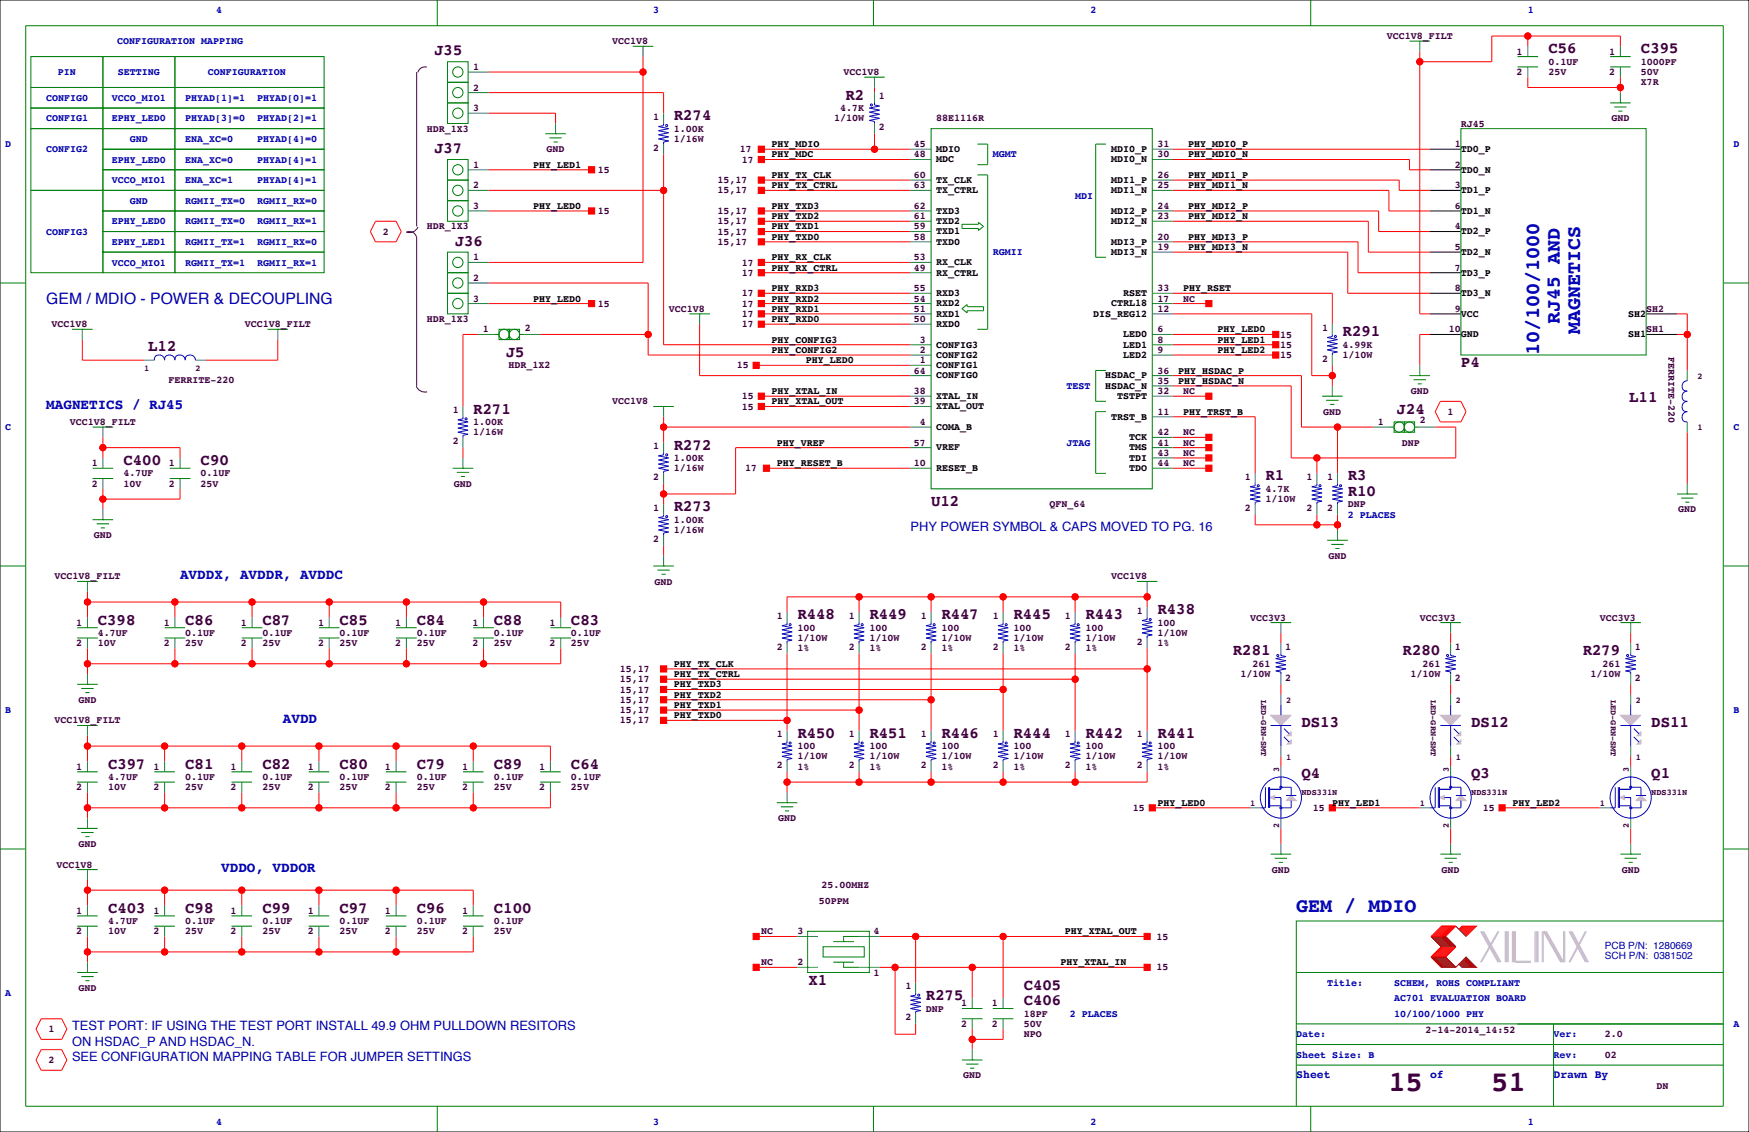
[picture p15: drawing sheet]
<svg xmlns="http://www.w3.org/2000/svg" width="432mm" height="279mm" viewBox="0 0 432 279" stroke-linecap="round" stroke-linejoin="round" font-family="sans-serif">
<defs><g id="words">
<g font-size="7.1" fill="#400040">
<text x="342.8" y="269.3">15</text>
<text x="368.2" y="269.3">51</text>
</g>
<g font-size="4.9" fill="#0000a0">
<text x="385.1" y="80" transform="rotate(-90 385.1 80)">RJ45 AND</text>
<text x="390.2" y="82.5" transform="rotate(-90 390.2 82.5)">MAGNETICS</text>
<text x="380" y="87.6" transform="rotate(-90 380 87.6)">10/100/1000</text>
<text x="320" y="225.1">GEM / MDIO</text>
</g>
<g font-size="3.9" fill="#400040">
<text x="107.2" y="13.7">J35</text>
<text x="382.3" y="13.2">C56</text>
<text x="405.1" y="13.2">C395</text>
<text x="166.4" y="29.7">R274</text>
<text x="208.7" y="24.6">R2</text>
<text x="107.2" y="37.8">J37</text>
<text x="112.3" y="60.7">J36</text>
<text x="331.5" y="83">R291</text>
<text x="36.6" y="86.6">L12</text>
<text x="124.9" y="88.1">J5</text>
<text x="360.7" y="90.6">P4</text>
<text x="402.2" y="99.3">L11</text>
<text x="116.8" y="102.1">R271</text>
<text x="344.8" y="102.1">J24</text>
<text x="166.4" y="111">R272</text>
<text x="30.5" y="114.8">C400</text>
<text x="49.5" y="114.8">C90</text>
<text x="312.4" y="118.6">R1</text>
<text x="332.7" y="118.6">R3</text>
<text x="229.9" y="124.9">U12</text>
<text x="332.7" y="122.4">R10</text>
<text x="166.4" y="126.2">R273</text>
<text x="24.1" y="154.1">C398</text>
<text x="45.7" y="154.1">C86</text>
<text x="64.8" y="154.1">C87</text>
<text x="83.8" y="154.1">C85</text>
<text x="102.9" y="154.1">C84</text>
<text x="121.9" y="154.1">C88</text>
<text x="141" y="154.1">C83</text>
<text x="196.8" y="152.9">R448</text>
<text x="214.6" y="152.9">R449</text>
<text x="232.4" y="152.9">R447</text>
<text x="250.2" y="152.9">R445</text>
<text x="268" y="152.9">R443</text>
<text x="285.8" y="151.6">R438</text>
<text x="304.4" y="161.8">R281</text>
<text x="346.3" y="161.8">R280</text>
<text x="390.7" y="161.8">R279</text>
<text x="321.3" y="179.5">DS13</text>
<text x="363.2" y="179.5">DS12</text>
<text x="407.7" y="179.5">DS11</text>
<text x="196.8" y="182.1">R450</text>
<text x="214.6" y="182.1">R451</text>
<text x="232.4" y="182.1">R446</text>
<text x="250.2" y="182.1">R444</text>
<text x="268" y="182.1">R442</text>
<text x="285.8" y="182.1">R441</text>
<text x="26.7" y="189.7">C397</text>
<text x="45.7" y="189.7">C81</text>
<text x="64.8" y="189.7">C82</text>
<text x="83.8" y="189.7">C80</text>
<text x="102.9" y="189.7">C79</text>
<text x="121.9" y="189.7">C89</text>
<text x="141" y="189.7">C64</text>
<text x="321.3" y="192">Q4</text>
<text x="363.2" y="192">Q3</text>
<text x="407.7" y="192">Q1</text>
<text x="26.7" y="225.3">C403</text>
<text x="45.7" y="225.3">C98</text>
<text x="64.8" y="225.3">C99</text>
<text x="83.8" y="225.3">C97</text>
<text x="102.9" y="225.3">C96</text>
<text x="121.9" y="225.3">C100</text>
<text x="199.6" y="243">X1</text>
<text x="252.7" y="244.3">C405</text>
<text x="228.6" y="246.9">R275</text>
<text x="252.7" y="248.1">C406</text>
</g>
<text font-size="3.9" fill="#0000a0" x="11.4" y="75">GEM / MDIO - POWER &amp; DECOUPLING</text>
<g font-size="3.5" fill="#0000a0">
<text x="11.4" y="100.9">MAGNETICS / RJ45</text>
<text x="44.4" y="142.8">AVDDX, AVDDR, AVDDC</text>
<text x="69.8" y="178.3">AVDD</text>
<text x="54.6" y="215.2">VDDO, VDDOR</text>
</g>
<g font-size="3.2" fill="#0000a0">
<text x="224.8" y="131.1">PHY POWER SYMBOL &amp; CAPS MOVED TO PG. 16</text>
<text x="17.8" y="254.3">TEST PORT: IF USING THE TEST PORT INSTALL 49.9 OHM PULLDOWN RESITORS</text>
<text x="17.8" y="261.9">SEE CONFIGURATION MAPPING TABLE FOR JUMPER SETTINGS</text>
<text x="17.8" y="258.1">ON HSDAC_P AND HSDAC_N.</text>
</g>
<g font-size="2.8" fill="#0000a0">
<text x="320" y="266.1">Sheet</text>
<text x="353.1" y="266.1">of</text>
<text x="383.5" y="266.1">Drawn By</text>
</g>
<g font-size="2.5" fill="#0000a0">
<text x="53.3" y="3.3">4</text>
<text x="161.3" y="3.3">3</text>
<text x="269.2" y="3.3">2</text>
<text x="377.2" y="3.3">1</text>
<text x="28.9" y="10.9">CONFIGURATION MAPPING</text>
<text x="14.3" y="18.5">PIN</text>
<text x="29.1" y="18.5">SETTING</text>
<text x="51.3" y="18.5">CONFIGURATION</text>
<text x="11.4" y="30">CONFIG1</text>
<text x="11.4" y="24.9">CONFIG0</text>
<text x="27.6" y="30">EPHY_LED0</text>
<text x="27.6" y="24.9">VCCO_MIO1</text>
<text x="45.7" y="30">PHYAD[3]=0</text>
<text x="45.7" y="24.9">PHYAD[1]=1</text>
<text x="63.5" y="24.9">PHYAD[0]=1</text>
<text x="63.5" y="30">PHYAD[2]=1</text>
<text x="32.1" y="35.1">GND</text>
<text x="45.7" y="35.1">ENA_XC=0</text>
<text x="63.5" y="35.1">PHYAD[4]=0</text>
<text x="1.3" y="36.3">D</text>
<text x="11.4" y="37.6">CONFIG2</text>
<text x="27.6" y="40.1">EPHY_LED0</text>
<text x="45.7" y="40.1">ENA_XC=0</text>
<text x="63.5" y="40.1">PHYAD[4]=1</text>
<text x="245.1" y="38.9">MGMT</text>
<text x="428" y="36.3">D</text>
<text x="27.6" y="45.2">VCCO_MIO1</text>
<text x="45.7" y="45.2">ENA_XC=1</text>
<text x="63.5" y="45.2">PHYAD[4]=1</text>
<text x="32.1" y="50.3">GND</text>
<text x="45.7" y="50.3">RGMII_TX=0</text>
<text x="63.5" y="50.3">RGMII_RX=0</text>
<text x="265.4" y="49">MDI</text>
<text x="11.4" y="57.9">CONFIG3</text>
<text x="27.6" y="55.4">EPHY_LED0</text>
<text x="45.7" y="55.4">RGMII_TX=0</text>
<text x="63.5" y="55.4">RGMII_RX=1</text>
<text x="27.6" y="60.5">EPHY_LED1</text>
<text x="27.6" y="65.5">VCCO_MIO1</text>
<text x="45.7" y="60.5">RGMII_TX=1</text>
<text x="45.7" y="65.5">RGMII_TX=1</text>
<text x="63.5" y="60.5">RGMII_RX=0</text>
<text x="63.5" y="65.5">RGMII_RX=1</text>
<text x="245.1" y="63">RGMII</text>
<text x="263.3" y="96">TEST</text>
<text x="1.3" y="106.2">C</text>
<text x="428" y="106.2">C</text>
<text x="263.3" y="110">JTAG</text>
<text x="332.7" y="127.8">2 PLACES</text>
<text x="1.3" y="176">B</text>
<text x="428" y="176">B</text>
<text x="396.2" y="236.8">SCH P/N: 0381502</text>
<text x="396.2" y="234.2">PCB P/N: 1280669</text>
<text x="1.3" y="245.9">A</text>
<text x="327.7" y="243.3">Title:</text>
<text x="344.2" y="243.3">SCHEM, ROHS COMPLIANT</text>
<text x="264.2" y="251">2 PLACES</text>
<text x="344.2" y="247.1">AC701 EVALUATION BOARD</text>
<text x="344.2" y="251">10/100/1000 PHY</text>
<text x="320" y="256">Date:</text>
<text x="383.5" y="256">Ver:</text>
<text x="428" y="253.5">A</text>
<text x="320" y="261.1">Sheet Size: B</text>
<text x="383.5" y="261.1">Rev:</text>
<text x="53.3" y="277.6">4</text>
<text x="161.3" y="277.6">3</text>
<text x="269.2" y="277.6">2</text>
<text x="377.2" y="277.6">1</text>
</g>
<g font-size="2.5" fill="#400040">
<text x="151.1" y="10.9">VCC1V8</text>
<text x="342.4" y="9.7">VCC1V8_FILT</text>
<text x="116.8" y="17.3">1</text>
<text x="374.4" y="13.5">1</text>
<text x="382.3" y="16">0.1UF</text>
<text x="397.3" y="13.5">1</text>
<text x="405.1" y="16">1000PF</text>
<text x="116.8" y="22.4">2</text>
<text x="208.3" y="18.5">VCC1V8</text>
<text x="374.4" y="18.5">2</text>
<text x="382.3" y="18.5">25V</text>
<text x="397.3" y="18.5">2</text>
<text x="405.1" y="18.5">50V</text>
<text x="405.1" y="21.1">X7R</text>
<text x="116.8" y="27.4">3</text>
<text x="161.3" y="29.6">1</text>
<text x="206" y="30">1/10W</text>
<text x="207.4" y="27.4">4.7K</text>
<text x="217" y="24.5">1</text>
<text x="231.1" y="30">88E1116R</text>
<text x="397.8" y="30">GND</text>
<text x="105.4" y="32.5">HDR_1X3</text>
<text x="166.4" y="32.5">1.00K</text>
<text x="166.4" y="35.1">1/16W</text>
<text x="217" y="32.1">2</text>
<text x="360.7" y="31.2">RJ45</text>
<text x="116.8" y="41.4">1</text>
<text x="134.9" y="37.6">GND</text>
<text x="161.3" y="37.2">2</text>
<text x="182.7" y="37.6">17</text>
<text x="183.2" y="40.1">17</text>
<text x="225.6" y="38.9">48</text>
<text x="225.6" y="36.3">45</text>
<text x="285.8" y="38.9">30</text>
<text x="285.8" y="36.3">31</text>
<text x="359.2" y="41.4">2</text>
<text x="359.2" y="36.3">1</text>
<text x="116.8" y="46.5">2</text>
<text x="147.6" y="42.7">15</text>
<text x="177.1" y="47.8">15,17</text>
<text x="177.1" y="45.2">15,17</text>
<text x="225.6" y="43.9">60</text>
<text x="225.6" y="46.5">63</text>
<text x="285.8" y="46.5">25</text>
<text x="285.8" y="43.9">26</text>
<text x="359.2" y="46.5">3</text>
<text x="116.8" y="51.6">3</text>
<text x="147.6" y="52.8">15</text>
<text x="177.1" y="52.8">15,17</text>
<text x="225.6" y="51.6">62</text>
<text x="285.8" y="51.6">24</text>
<text x="359.2" y="51.6">6</text>
<text x="94.5" y="57.9">2</text>
<text x="105.4" y="56.6">HDR_1X3</text>
<text x="177.1" y="57.9">15,17</text>
<text x="177.1" y="55.4">15,17</text>
<text x="225.6" y="59.2">58</text>
<text x="225.6" y="56.6">59</text>
<text x="225.6" y="54.1">61</text>
<text x="285.8" y="54.1">23</text>
<text x="285.8" y="59.2">20</text>
<text x="359.2" y="56.6">4</text>
<text x="116.8" y="64.3">1</text>
<text x="177.1" y="60.5">15,17</text>
<text x="183.2" y="65.5">17</text>
<text x="225.6" y="64.3">53</text>
<text x="285.8" y="61.7">19</text>
<text x="359.2" y="61.7">5</text>
<text x="116.8" y="69.3">2</text>
<text x="183.2" y="68.1">17</text>
<text x="225.6" y="71.9">55</text>
<text x="225.6" y="66.8">49</text>
<text x="285.8" y="71.9">33</text>
<text x="359.2" y="71.9">8</text>
<text x="359.2" y="66.8">7</text>
<text x="116.8" y="74.4">3</text>
<text x="147.6" y="75.7">15</text>
<text x="165.1" y="77">VCC1V8</text>
<text x="183.2" y="75.7">17</text>
<text x="183.2" y="73.2">17</text>
<text x="225.6" y="77">51</text>
<text x="225.6" y="74.4">54</text>
<text x="285.8" y="74.4">17</text>
<text x="285.8" y="77">12</text>
<text x="292.1" y="74.4">NC</text>
<text x="359.2" y="77">9</text>
<text x="406.4" y="77">SH2</text>
<text x="12.7" y="80.8">VCC1V8</text>
<text x="60.4" y="80.8">VCC1V8_FILT</text>
<text x="105.4" y="79.5">HDR_1X3</text>
<text x="119.2" y="82">1</text>
<text x="129.5" y="81.6">2</text>
<text x="183.2" y="80.8">17</text>
<text x="183.2" y="78.2">17</text>
<text x="225.6" y="79.5">50</text>
<text x="285.8" y="82">6</text>
<text x="316" y="83.3">15</text>
<text x="326.4" y="81.6">1</text>
<text x="357.7" y="82">10</text>
<text x="406.4" y="82">SH1</text>
<text x="227.1" y="89.7">1</text>
<text x="227.1" y="87.1">2</text>
<text x="227.1" y="84.6">3</text>
<text x="285.8" y="84.6">8</text>
<text x="285.8" y="87.1">9</text>
<text x="316" y="85.9">15</text>
<text x="316" y="88.4">15</text>
<text x="326.4" y="89.2">2</text>
<text x="331.5" y="85.9">4.99K</text>
<text x="331.5" y="88.4">1/10W</text>
<text x="412" y="88.1" transform="rotate(90 412 88.1)">FERRITE-220</text>
<text x="41.6" y="94.6">FERRITE-220</text>
<text x="125.5" y="90.9">HDR_1X2</text>
<text x="181.9" y="90.9">15</text>
<text x="225.6" y="92.2">64</text>
<text x="285.8" y="94.7">35</text>
<text x="285.8" y="92.2">36</text>
<text x="111.8" y="101.9">1</text>
<text x="151.1" y="99.8">VCC1V8</text>
<text x="183.2" y="101.1">15</text>
<text x="183.2" y="98.6">15</text>
<text x="225.6" y="97.3">38</text>
<text x="225.6" y="99.8">39</text>
<text x="285.8" y="97.3">32</text>
<text x="292.1" y="97.3">NC</text>
<text x="348.3" y="97.3">GND</text>
<text x="17.3" y="104.9">VCC1V8_FILT</text>
<text x="116.8" y="107.4">1/16W</text>
<text x="116.8" y="104.9">1.00K</text>
<text x="227.1" y="104.9">4</text>
<text x="285.8" y="107.4">42</text>
<text x="285.8" y="102.4">11</text>
<text x="292.1" y="107.4">NC</text>
<text x="326.7" y="102.4">GND</text>
<text x="340.1" y="104.9">1</text>
<text x="350.5" y="104.5">2</text>
<text x="357.4" y="102.4">1</text>
<text x="111.8" y="109.6">2</text>
<text x="161.3" y="110.8">1</text>
<text x="166.4" y="113.8">1.00K</text>
<text x="225.6" y="110">57</text>
<text x="285.8" y="112.5">43</text>
<text x="285.8" y="110">41</text>
<text x="292.1" y="110">NC</text>
<text x="292.1" y="112.5">NC</text>
<text x="346.1" y="110">DNP</text>
<text x="22.6" y="115.1">1</text>
<text x="30.5" y="117.6">4.7UF</text>
<text x="41.7" y="115.1">1</text>
<text x="49.5" y="117.6">0.1UF</text>
<text x="161.3" y="118.5">2</text>
<text x="166.4" y="116.3">1/16W</text>
<text x="183.9" y="116.3">17</text>
<text x="225.6" y="115.1">10</text>
<text x="285.8" y="115.1">44</text>
<text x="292.1" y="115.1">NC</text>
<text x="307.3" y="118.5">1</text>
<text x="322.6" y="118.5">1</text>
<text x="327.7" y="118.5">1</text>
<text x="22.6" y="120.1">2</text>
<text x="30.5" y="120.1">10V</text>
<text x="41.7" y="120.1">2</text>
<text x="49.5" y="120.1">25V</text>
<text x="112.1" y="120.1">GND</text>
<text x="259.1" y="125.2">QFN_64</text>
<text x="312.4" y="121.4">4.7K</text>
<text x="312.4" y="124">1/10W</text>
<text x="332.7" y="125.2">DNP</text>
<text x="161.3" y="126.1">1</text>
<text x="166.4" y="129">1.00K</text>
<text x="166.4" y="131.6">1/16W</text>
<text x="307.3" y="126.1">2</text>
<text x="322.6" y="126.1">2</text>
<text x="327.7" y="126.1">2</text>
<text x="414.3" y="126.5">GND</text>
<text x="23.2" y="132.8">GND</text>
<text x="161.3" y="133.7">2</text>
<text x="328" y="137.9">GND</text>
<text x="13.4" y="143">VCC1V8_FILT</text>
<text x="274.3" y="143">VCC1V8</text>
<text x="161.6" y="144.3">GND</text>
<text x="18.8" y="154.4">1</text>
<text x="40.4" y="154.4">1</text>
<text x="59.5" y="154.4">1</text>
<text x="78.5" y="154.4">1</text>
<text x="97.6" y="154.4">1</text>
<text x="116.6" y="154.4">1</text>
<text x="135.7" y="154.4">1</text>
<text x="191.8" y="152.7">1</text>
<text x="196.8" y="155.7">100</text>
<text x="209.5" y="152.7">1</text>
<text x="214.6" y="155.7">100</text>
<text x="227.3" y="152.7">1</text>
<text x="232.4" y="155.7">100</text>
<text x="245.1" y="152.7">1</text>
<text x="250.2" y="155.7">100</text>
<text x="262.9" y="152.7">1</text>
<text x="268" y="155.7">100</text>
<text x="280.7" y="151.5">1</text>
<text x="285.8" y="154.4">100</text>
<text x="308.6" y="153.2">VCC3V3</text>
<text x="350.5" y="153.2">VCC3V3</text>
<text x="395" y="153.2">VCC3V3</text>
<text x="18.8" y="159.5">2</text>
<text x="24.1" y="157">4.7UF</text>
<text x="24.1" y="159.5">10V</text>
<text x="40.4" y="159.5">2</text>
<text x="45.7" y="157">0.1UF</text>
<text x="45.7" y="159.5">25V</text>
<text x="59.5" y="159.5">2</text>
<text x="64.8" y="157">0.1UF</text>
<text x="64.8" y="159.5">25V</text>
<text x="78.5" y="159.5">2</text>
<text x="83.8" y="157">0.1UF</text>
<text x="83.8" y="159.5">25V</text>
<text x="97.6" y="159.5">2</text>
<text x="102.9" y="157">0.1UF</text>
<text x="102.9" y="159.5">25V</text>
<text x="116.6" y="159.5">2</text>
<text x="121.9" y="157">0.1UF</text>
<text x="121.9" y="159.5">25V</text>
<text x="135.7" y="159.5">2</text>
<text x="141" y="157">0.1UF</text>
<text x="141" y="159.5">25V</text>
<text x="191.8" y="160.4">2</text>
<text x="196.8" y="158.2">1/10W</text>
<text x="196.8" y="160.8">1%</text>
<text x="209.5" y="160.4">2</text>
<text x="214.6" y="158.2">1/10W</text>
<text x="214.6" y="160.8">1%</text>
<text x="227.3" y="160.4">2</text>
<text x="232.4" y="158.2">1/10W</text>
<text x="232.4" y="160.8">1%</text>
<text x="245.1" y="160.4">2</text>
<text x="250.2" y="158.2">1/10W</text>
<text x="250.2" y="160.8">1%</text>
<text x="262.9" y="160.4">2</text>
<text x="268" y="158.2">1/10W</text>
<text x="268" y="160.8">1%</text>
<text x="280.7" y="159.1">2</text>
<text x="285.8" y="157">1/10W</text>
<text x="285.8" y="159.5">1%</text>
<text x="317.3" y="160.4">1</text>
<text x="359.2" y="160.4">1</text>
<text x="403.6" y="160.4">1</text>
<text x="153" y="165.9">15,17</text>
<text x="306.3" y="167.1">1/10W</text>
<text x="309.2" y="164.6">261</text>
<text x="317.3" y="168">2</text>
<text x="348.2" y="167.1">1/10W</text>
<text x="351.2" y="164.6">261</text>
<text x="359.2" y="168">2</text>
<text x="392.6" y="167.1">1/10W</text>
<text x="395.6" y="164.6">261</text>
<text x="403.6" y="168">2</text>
<text x="19.4" y="173.5">GND</text>
<text x="153" y="173.5">15,17</text>
<text x="153" y="170.9">15,17</text>
<text x="153" y="168.4">15,17</text>
<text x="13.4" y="178.6">VCC1V8_FILT</text>
<text x="153" y="178.6">15,17</text>
<text x="153" y="176">15,17</text>
<text x="191.8" y="182">1</text>
<text x="196.8" y="184.9">100</text>
<text x="209.5" y="182">1</text>
<text x="214.6" y="184.9">100</text>
<text x="227.3" y="182">1</text>
<text x="232.4" y="184.9">100</text>
<text x="245.1" y="182">1</text>
<text x="250.2" y="184.9">100</text>
<text x="262.9" y="182">1</text>
<text x="268" y="184.9">100</text>
<text x="280.7" y="182">1</text>
<text x="285.8" y="184.9">100</text>
<text x="18.8" y="190">1</text>
<text x="37.9" y="190">1</text>
<text x="56.9" y="190">1</text>
<text x="76" y="190">1</text>
<text x="95" y="190">1</text>
<text x="114.1" y="190">1</text>
<text x="133.1" y="190">1</text>
<text x="191.8" y="189.6">2</text>
<text x="196.8" y="187.5">1/10W</text>
<text x="196.8" y="190">1%</text>
<text x="209.5" y="189.6">2</text>
<text x="214.6" y="187.5">1/10W</text>
<text x="214.6" y="190">1%</text>
<text x="227.3" y="189.6">2</text>
<text x="232.4" y="187.5">1/10W</text>
<text x="232.4" y="190">1%</text>
<text x="245.1" y="189.6">2</text>
<text x="250.2" y="187.5">1/10W</text>
<text x="250.2" y="190">1%</text>
<text x="262.9" y="189.6">2</text>
<text x="268" y="187.5">1/10W</text>
<text x="268" y="190">1%</text>
<text x="280.7" y="189.6">2</text>
<text x="285.8" y="187.5">1/10W</text>
<text x="285.8" y="190">1%</text>
<text x="18.8" y="195.1">2</text>
<text x="26.7" y="192.5">4.7UF</text>
<text x="26.7" y="195.1">10V</text>
<text x="37.9" y="195.1">2</text>
<text x="45.7" y="192.5">0.1UF</text>
<text x="45.7" y="195.1">25V</text>
<text x="56.9" y="195.1">2</text>
<text x="64.8" y="192.5">0.1UF</text>
<text x="64.8" y="195.1">25V</text>
<text x="76" y="195.1">2</text>
<text x="83.8" y="192.5">0.1UF</text>
<text x="83.8" y="195.1">25V</text>
<text x="95" y="195.1">2</text>
<text x="102.9" y="192.5">0.1UF</text>
<text x="102.9" y="195.1">25V</text>
<text x="114.1" y="195.1">2</text>
<text x="121.9" y="192.5">0.1UF</text>
<text x="121.9" y="195.1">25V</text>
<text x="133.1" y="195.1">2</text>
<text x="141" y="192.5">0.1UF</text>
<text x="141" y="195.1">25V</text>
<text x="192.1" y="202.7">GND</text>
<text x="279.7" y="200.2">15</text>
<text x="324.1" y="200.2">15</text>
<text x="366.1" y="200.2">15</text>
<text x="19.4" y="209">GND</text>
<text x="14" y="214.1">VCC1V8</text>
<text x="314" y="215.4">GND</text>
<text x="355.9" y="215.4">GND</text>
<text x="400.4" y="215.4">GND</text>
<text x="202.8" y="219.2">25.00MHZ</text>
<text x="18.8" y="225.6">1</text>
<text x="37.9" y="225.6">1</text>
<text x="56.9" y="225.6">1</text>
<text x="76" y="225.6">1</text>
<text x="95" y="225.6">1</text>
<text x="114.1" y="225.6">1</text>
<text x="202.1" y="223">50PPM</text>
<text x="18.8" y="230.6">2</text>
<text x="26.7" y="228.1">4.7UF</text>
<text x="26.7" y="230.6">10V</text>
<text x="37.9" y="230.6">2</text>
<text x="45.7" y="228.1">0.1UF</text>
<text x="45.7" y="230.6">25V</text>
<text x="56.9" y="230.6">2</text>
<text x="64.8" y="228.1">0.1UF</text>
<text x="64.8" y="230.6">25V</text>
<text x="76" y="230.6">2</text>
<text x="83.8" y="228.1">0.1UF</text>
<text x="83.8" y="230.6">25V</text>
<text x="95" y="230.6">2</text>
<text x="102.9" y="228.1">0.1UF</text>
<text x="102.9" y="230.6">25V</text>
<text x="114.1" y="230.6">2</text>
<text x="121.9" y="228.1">0.1UF</text>
<text x="121.9" y="230.6">25V</text>
<text x="188" y="230.6">NC</text>
<text x="196.8" y="230.6">3</text>
<text x="215.7" y="230.6">4</text>
<text x="285.5" y="231.9">15</text>
<text x="188" y="238.3">NC</text>
<text x="196.8" y="238.3">2</text>
<text x="285.5" y="239.5">15</text>
<text x="19.4" y="244.6">GND</text>
<text x="215.7" y="240.8">1</text>
<text x="223.5" y="244.2">1</text>
<text x="223.5" y="251.8">2</text>
<text x="228.6" y="249.7">DNP</text>
<text x="237.3" y="248.4">1</text>
<text x="244.9" y="248.4">1</text>
<text x="252.7" y="251">18PF</text>
<text x="12" y="254.8">1</text>
<text x="237.3" y="253.5">2</text>
<text x="244.9" y="253.5">2</text>
<text x="252.7" y="253.5">50V</text>
<text x="252.7" y="256">NPO</text>
<text x="351.9" y="255">2-14-2014_14:52</text>
<text x="396.2" y="256">2.0</text>
<text x="12" y="262.4">2</text>
<text x="396.2" y="261.1">02</text>
<text x="237.8" y="266.2">GND</text>
<text x="408.9" y="268.7">DN</text>
</g>
<g font-size="2.5">
<text x="131.7" y="41.4">PHY_LED1</text>
<text x="190.5" y="36.3">PHY_MDIO</text>
<text x="190.5" y="38.9">PHY_MDC</text>
<text x="231.1" y="40.1">MDC</text>
<text x="231.1" y="37.5">MDIO</text>
<text x="274.3" y="40.1">MDI0_N</text>
<text x="274.3" y="37.5">MDI0_P</text>
<text x="293.4" y="38.9">PHY_MDI0_N</text>
<text x="293.4" y="36.3">PHY_MDI0_P</text>
<text x="360.7" y="37.5">TD0_P</text>
<text x="190.5" y="46.5">PHY_TX_CTRL</text>
<text x="190.5" y="43.9">PHY_TX_CLK</text>
<text x="231.1" y="45.1">TX_CLK</text>
<text x="231.1" y="47.7">TX_CTRL</text>
<text x="274.3" y="47.7">MDI1_N</text>
<text x="274.3" y="45.1">MDI1_P</text>
<text x="293.4" y="43.9">PHY_MDI1_P</text>
<text x="293.4" y="46.5">PHY_MDI1_N</text>
<text x="360.7" y="47.7">TD1_P</text>
<text x="360.7" y="42.6">TD0_N</text>
<text x="131.7" y="51.6">PHY_LED0</text>
<text x="190.5" y="51.6">PHY_TXD3</text>
<text x="231.1" y="52.8">TXD3</text>
<text x="274.3" y="52.8">MDI2_P</text>
<text x="293.4" y="51.6">PHY_MDI2_P</text>
<text x="360.7" y="52.8">TD1_N</text>
<text x="190.5" y="59.2">PHY_TXD0</text>
<text x="190.5" y="56.6">PHY_TXD1</text>
<text x="190.5" y="54.1">PHY_TXD2</text>
<text x="231.1" y="57.8">TXD1</text>
<text x="231.1" y="55.3">TXD2</text>
<text x="274.3" y="55.3">MDI2_N</text>
<text x="293.4" y="59.2">PHY_MDI3_P</text>
<text x="293.4" y="54.1">PHY_MDI2_N</text>
<text x="360.7" y="57.8">TD2_P</text>
<text x="190.5" y="64.3">PHY_RX_CLK</text>
<text x="231.1" y="65.5">RX_CLK</text>
<text x="231.1" y="60.4">TXD0</text>
<text x="274.3" y="62.9">MDI3_N</text>
<text x="274.3" y="60.4">MDI3_P</text>
<text x="293.4" y="61.7">PHY_MDI3_N</text>
<text x="360.7" y="62.9">TD2_N</text>
<text x="190.5" y="66.8">PHY_RX_CTRL</text>
<text x="190.5" y="71.9">PHY_RXD3</text>
<text x="231.1" y="68">RX_CTRL</text>
<text x="292.1" y="71.9">PHY_RSET</text>
<text x="360.7" y="68">TD3_P</text>
<text x="131.7" y="74.4">PHY_LED0</text>
<text x="190.5" y="77">PHY_RXD1</text>
<text x="190.5" y="74.4">PHY_RXD2</text>
<text x="231.1" y="75.6">RXD2</text>
<text x="231.1" y="73.1">RXD3</text>
<text x="274.3" y="75.6">CTRL18</text>
<text x="277.3" y="73.1">RSET</text>
<text x="360.7" y="73.1">TD3_N</text>
<text x="190.5" y="79.5">PHY_RXD0</text>
<text x="231.1" y="80.7">RXD0</text>
<text x="231.1" y="78.2">RXD1</text>
<text x="269.9" y="78.2">DIS_REG12</text>
<text x="277.3" y="83.2">LED0</text>
<text x="300.6" y="82">PHY_LED0</text>
<text x="360.7" y="78.2">VCC</text>
<text x="360.7" y="83.2">GND</text>
<text x="402" y="78.2">SH2</text>
<text x="402" y="83.2">SH1</text>
<text x="190.5" y="84.6">PHY_CONFIG3</text>
<text x="190.5" y="87.1">PHY_CONFIG2</text>
<text x="199" y="89.7">PHY_LED0</text>
<text x="231.1" y="88.3">CONFIG2</text>
<text x="231.1" y="85.8">CONFIG3</text>
<text x="277.3" y="85.8">LED1</text>
<text x="277.3" y="88.3">LED2</text>
<text x="300.6" y="84.6">PHY_LED1</text>
<text x="300.6" y="87.1">PHY_LED2</text>
<text x="231.1" y="93.4">CONFIG0</text>
<text x="231.1" y="90.9">CONFIG1</text>
<text x="272.8" y="95.9">HSDAC_N</text>
<text x="272.8" y="93.4">HSDAC_P</text>
<text x="290.8" y="94.7">PHY_HSDAC_N</text>
<text x="290.8" y="92.2">PHY_HSDAC_P</text>
<text x="190.5" y="99.8">PHY_XTAL_OUT</text>
<text x="190.5" y="97.3">PHY_XTAL_IN</text>
<text x="231.1" y="98.5">XTAL_IN</text>
<text x="231.1" y="101">XTAL_OUT</text>
<text x="275.8" y="98.5">TSTPT</text>
<text x="231.1" y="106.1">COMA_B</text>
<text x="274.3" y="103.6">TRST_B</text>
<text x="292.1" y="102.4">PHY_TRST_B</text>
<text x="191.8" y="110">PHY_VREF</text>
<text x="231.1" y="111.2">VREF</text>
<text x="278.8" y="108.6">TCK</text>
<text x="278.8" y="113.7">TDI</text>
<text x="278.8" y="111.2">TMS</text>
<text x="191.8" y="115.1">PHY_RESET_B</text>
<text x="231.1" y="116.3">RESET_B</text>
<text x="278.8" y="116.3">TDO</text>
<text x="166.4" y="164.6">PHY_TX_CLK</text>
<text x="166.4" y="167.1">PHY_TX_CTRL</text>
<text x="166.4" y="172.2">PHY_TXD2</text>
<text x="166.4" y="169.7">PHY_TXD3</text>
<text x="166.4" y="177.3">PHY_TXD0</text>
<text x="166.4" y="174.8">PHY_TXD1</text>
<text x="285.8" y="198.9">PHY_LED0</text>
<text x="328.9" y="198.9">PHY_LED1</text>
<text x="373.4" y="198.9">PHY_LED2</text>
<text x="262.9" y="230.6">PHY_XTAL_OUT</text>
<text x="261.8" y="238.3">PHY_XTAL_IN</text>
</g>
<g font-size="2.1" fill="#400040">
<text x="35.6" y="91.6">1</text>
<text x="48.3" y="91.6">2</text>
<text x="419.1" y="93.5">2</text>
<text x="419.1" y="106.2">1</text>
<text x="311.3" y="172.7" transform="rotate(90 311.3 172.7)">LED-GRN-SMT</text>
<text x="317.5" y="173.6">2</text>
<text x="353.3" y="172.7" transform="rotate(90 353.3 172.7)">LED-GRN-SMT</text>
<text x="359.4" y="173.6">2</text>
<text x="397.7" y="172.7" transform="rotate(90 397.7 172.7)">LED-GRN-SMT</text>
<text x="403.9" y="173.6">2</text>
<text x="315.8" y="190.5" transform="rotate(-90 315.8 190.5)">3</text>
<text x="317.5" y="187.5">1</text>
<text x="357.7" y="190.5" transform="rotate(-90 357.7 190.5)">3</text>
<text x="359.4" y="187.5">1</text>
<text x="402.2" y="190.5" transform="rotate(-90 402.2 190.5)">3</text>
<text x="403.9" y="187.5">1</text>
<text x="321.3" y="196.2">NDS331N</text>
<text x="363.2" y="196.2">NDS331N</text>
<text x="407.7" y="196.2">NDS331N</text>
<text x="308.6" y="199">1</text>
<text x="350.5" y="199">1</text>
<text x="395" y="199">1</text>
<text x="315.8" y="204.5" transform="rotate(-90 315.8 204.5)">2</text>
<text x="357.7" y="204.5" transform="rotate(-90 357.7 204.5)">2</text>
<text x="402.2" y="204.5" transform="rotate(-90 402.2 204.5)">2</text>
</g>
</g></defs>
<g fill="none" stroke="#000" stroke-width=".25">
<path d="M0 0h431.8v279.4h-431.8zM353.1 36.8h7.6M353.1 47h7.6M353.1 41.9h7.6M353.1 52.1h7.6M353.1 57.2h7.6M353.1 62.2h7.6M353.1 72.4h7.6M353.1 67.3h7.6M353.1 77.5h7.6M406.4 77.5h7.6M353.1 82.5h7.6"/>
<path d="M406.4 82.5h7.6"/>
</g>
<g fill="none" stroke="#008080" stroke-width=".25">
<path d="M115.6 17.8h5M158.7 11.4v2.6M215.9 19.1v2.5M350.5 10.2v2.5M377.2 11.4v2.6M377.2 16.5v2.6M400 11.4v2.6M400 16.5v2.6M115.6 22.9h5M115.6 27.9h5M137.2 30.5v2.5M163.8 27.9v2.6"/>
<path d="M163.8 35.6v2.5M215.9 22.9v2.5M215.9 30.5v2.5M224.8 39.4h5.1M224.8 36.8h5.1M284.5 39.4h5.1M284.5 36.8h5.1M400 22.9v2.5M115.6 41.9h5M115.6 47h5M115.6 52.1h5M224.8 47h5.1"/>
<path d="M224.8 52.1h5.1M224.8 44.4h5.1M224.8 54.6h5.1M224.8 59.7h5.1M224.8 57.2h5.1M284.5 47h5.1M284.5 52.1h5.1M284.5 44.4h5.1M284.5 54.6h5.1M284.5 59.7h5.1M115.6 74.9h5M115.6 64.8h5"/>
<path d="M115.6 69.8h5M172.7 77.5v2.5M224.8 74.9h5.1M224.8 77.5h5.1M224.8 72.4h5.1M224.8 64.8h5.1M224.8 67.3h5.1M284.5 74.9h5.1M284.5 77.5h5.1M284.5 62.2h5.1M284.5 72.4h5.1M20.3 81.3v2.5"/>
<path d="M35.6 88.9h2.5M48.3 88.9h2.5M68.6 81.3v2.5M118.1 82.5h3.8M129.5 82.5h3.8M224.8 92.7h5.1M224.8 90.2h5.1M224.8 87.6h5.1M224.8 85.1h5.1M224.8 80h5.1M224.8 97.8h5.1M284.5 92.7h5.1"/>
<path d="M284.5 87.6h5.1M284.5 85.1h5.1M284.5 95.2h5.1M284.5 82.5h5.1M284.5 97.8h5.1M328.9 80v2.5M328.9 87.6v2.6M328.9 95.2v2.6M350.5 90.2v2.5M416.6 91.4v2.6M25.4 105.4v2.5M25.4 113v2.6"/>
<path d="M25.4 118.1v2.6M44.4 113v2.6M44.4 118.1v2.6M114.3 100.3v2.6M114.3 107.9v2.6M114.3 113v2.6M163.8 100.3v2.6M163.8 109.2v2.6M163.8 116.8v2.6M224.8 105.4h5.1M224.8 115.6h5.1M224.8 110.5h5.1"/>
<path d="M224.8 100.3h5.1M284.5 107.9h5.1M284.5 113h5.1M284.5 115.6h5.1M284.5 110.5h5.1M284.5 102.9h5.1M309.9 116.8v2.6M325.1 116.8v2.6M330.2 116.8v2.6M339.1 105.4h3.8M350.5 105.4h3.8M416.6 104.1v2.6"/>
<path d="M416.6 119.4v2.5M25.4 125.7v2.6M163.8 124.5v2.5M163.8 132.1v2.5M163.8 137.2v2.5M309.9 124.5v2.5M325.1 124.5v2.5M330.2 124.5v2.5M330.2 130.8v2.5M21.6 143.5v2.5M21.6 152.4v2.5M21.6 157.5v2.5"/>
<path d="M43.2 152.4v2.5M43.2 157.5v2.5M62.2 152.4v2.5M62.2 157.5v2.5M81.3 152.4v2.5M81.3 157.5v2.5M100.3 152.4v2.5M100.3 157.5v2.5M119.4 152.4v2.5M119.4 157.5v2.5M138.4 152.4v2.5M138.4 157.5v2.5"/>
<path d="M194.3 151.1v2.6M194.3 158.8v2.5M212.1 151.1v2.6M212.1 158.8v2.5M229.9 151.1v2.6M229.9 158.8v2.5M247.6 151.1v2.6M247.6 158.8v2.5M265.4 151.1v2.6M265.4 158.8v2.5M283.2 143.5v2.5M283.2 149.9v2.5"/>
<path d="M283.2 157.5v2.5M316.2 153.7v2.5M316.2 158.8v2.5M358.1 153.7v2.5M358.1 158.8v2.5M402.6 153.7v2.5M402.6 158.8v2.5M21.6 166.4v2.5M21.6 179.1v2.5M316.2 166.4v2.5M316.2 171.4v2.6M358.1 166.4v2.5"/>
<path d="M358.1 171.4v2.6M402.6 166.4v2.5M402.6 171.4v2.6M21.6 188v2.5M21.6 193v2.6M40.6 188v2.5M40.6 193v2.6M59.7 188v2.5M59.7 193v2.6M78.7 188v2.5M78.7 193v2.6M97.8 188v2.5"/>
<path d="M97.8 193v2.6M116.8 188v2.5M116.8 193v2.6M135.9 188v2.5M135.9 193v2.6M194.3 180.3v2.6M194.3 188v2.5M194.3 195.6v2.5M212.1 180.3v2.6M212.1 188v2.5M229.9 180.3v2.6M229.9 188v2.5"/>
<path d="M247.6 180.3v2.6M247.6 188v2.5M265.4 180.3v2.6M265.4 188v2.5M283.2 180.3v2.6M283.2 188v2.5M308.6 199.4h2.5M316.2 184.1v2.6M316.2 189.2v2.6M350.5 199.4h2.6M358.1 184.1v2.6M358.1 189.2v2.6"/>
<path d="M395 199.4h2.5M402.6 184.1v2.6M402.6 189.2v2.6M21.6 201.9v2.6M21.6 214.6v2.6M316.2 201.9v2.6M316.2 208.3v2.5M358.1 201.9v2.6M358.1 208.3v2.5M402.6 201.9v2.6M402.6 208.3v2.5M21.6 223.5v2.6"/>
<path d="M21.6 228.6v2.5M21.6 237.5v2.5M40.6 223.5v2.6M40.6 228.6v2.5M59.7 223.5v2.6M59.7 228.6v2.5M78.7 223.5v2.6M78.7 228.6v2.5M97.8 223.5v2.6M97.8 228.6v2.5M116.8 223.5v2.6M116.8 228.6v2.5"/>
<path d="M196.8 231.1h5.1M196.8 238.8h5.1M212.1 231.1h5.1M212.1 238.8h5.1M226.1 242.6v2.5M226.1 250.2v2.5M240 246.4v2.5M240 251.5v2.5M240 259.1v2.5M247.6 246.4v2.5M247.6 251.5v2.5"/>
</g>
<g fill="none" stroke="#008000" stroke-width=".25">
<path d="M6.3 6.4h419.1v266.6h-419.1zM7.6 14h17.8v7.6h-17.8zM25.4 14h17.8v7.6h-17.8zM43.2 14h36.8v7.6h-36.8zM107.9 0v6.4M110.5 15.2h5.1v5.1h-5.1zM156.2 11.4h5.1M158.7 11.4h.1M213.4 19.1h5M215.6 0v6.4M215.9 19.1h.1M323.6 0v6.4"/>
<path d="M348 10.2h5.1M350.5 10.2h.1M374.6 16.5h5.1M374.6 14h5.1M397.5 16.5h5.1M397.5 14h5.1M7.6 26.7h17.8v5.1h-17.8zM7.6 21.6h17.8v5.1h-17.8zM7.6 31.8h17.8v15.2h-17.8zM25.4 26.7h17.8v5.1h-17.8zM25.4 36.8h17.8v5.1h-17.8zM25.4 31.8h17.8v5h-17.8z"/>
<path d="M25.4 21.6h17.8v5.1h-17.8zM43.2 36.8h36.8v5.1h-36.8zM43.2 21.6h36.8v5.1h-36.8zM43.2 26.7h36.8v5.1h-36.8zM43.2 31.8h36.8v5h-36.8zM110.5 39.4h5.1v5h-5.1zM110.5 25.4h5.1v5.1h-5.1zM110.5 20.3h5.1v5.1h-5.1zM134.6 33h5.1M135.6 34h3.1M136.7 35.1h1M137.2 33h.1"/>
<path d="M229.9 31.8h54.6v88.9h-54.6zM241.3 35.6h2.5v5h-2.5M273 35.6h-2.5v27.9h2.5M360.7 31.8h45.7v55.8h-45.7zM397.5 25.4h5.1M398.5 26.4h3.1M399.5 27.4h1.1M400 25.4h.1M7.6 47h17.8v20.3h-17.8zM25.4 57.2h17.8v5h-17.8zM25.4 52.1h17.8v5.1h-17.8zM25.4 47h17.8v5.1h-17.8z"/>
<path d="M25.4 41.9h17.8v5.1h-17.8zM43.2 57.2h36.8v5h-36.8zM43.2 52.1h36.8v5.1h-36.8zM43.2 41.9h36.8v5.1h-36.8zM43.2 47h36.8v5.1h-36.8zM110.5 49.5h5.1v5.1h-5.1zM110.5 44.4h5.1v5.1h-5.1zM237.5 55.4h4.1v-.5l1.2 1-1.2 1v-.5h-4.1zM241.3 43.2h2.5v38.1h-2.5M0 69.8h6.3M25.4 62.2h17.8v5.1h-17.8zM43.2 62.2h36.8v5.1h-36.8z"/>
<path d="M110.5 72.4h5.1v5.1h-5.1zM110.5 62.2h5.1v5.1h-5.1zM110.5 67.3h5.1v5.1h-5.1zM170.2 77.5h5.1M172.7 77.5h.1M237.5 76.2l1.3-1v.5h4v1h-4v.5zM425.4 69.8h6.4M17.8 81.3h5.1M20.3 81.3h.1M66 81.3h5.1M68.6 81.3h.1M121.9 82.5h1.3"/>
<path d="M123.2 81.3h2.5v2.5h-2.5zM125.7 81.3h2.6v2.5h-2.6zM128.3 82.5h1.2M273 91.4h-2.5v7.7h2.5M326.4 97.8h5.1M327.4 98.8h3.1M328.4 99.8h1M328.9 97.8h.1M348 92.7h5.1M349 93.7h3M350 94.7h1M350.5 92.7h.1"/>
<path d="M22.9 105.4h5M22.9 118.1h5M22.9 115.6h5M25.4 105.4h.1M41.9 118.1h5.1M41.9 115.6h5.1M111.8 115.6h5M112.8 116.6h3M113.8 117.6h1M114.3 115.6h.1M161.3 100.3h5.1M163.8 100.3h.1"/>
<path d="M273 101.6h-2.5v15.2h2.5M342.9 105.4h1.3M344.2 104.1h2.5v2.6h-2.5zM346.7 104.1h2.5v2.6h-2.5zM349.2 105.4h1.3M0 139.7h6.3M22.9 128.3h5M23.9 129.3h3M24.9 130.3h1M25.4 128.3h.1M161.3 139.7h5.1M163.8 139.7h.1"/>
<path d="M327.7 133.3h5M328.7 134.4h3M329.7 135.4h1M330.2 133.3h.1M414 121.9h5.1M415 122.9h3.1M416.1 124h1M416.6 121.9h.1M425.4 139.7h6.4M19 143.5h5.1M19 157.5h5.1M19 154.9h5.1"/>
<path d="M21.6 143.5h.1M40.6 157.5h5.1M40.6 154.9h5.1M59.7 157.5h5.1M59.7 154.9h5.1M78.7 157.5h5.1M78.7 154.9h5.1M97.8 157.5h5.1M97.8 154.9h5.1M116.8 157.5h5.1M116.8 154.9h5.1M135.9 157.5h5.1"/>
<path d="M135.9 154.9h5.1M162.3 140.7h3.1M163.3 141.7h1M280.7 143.5h5.1M283.2 143.5h.1M313.7 153.7h5.1M316.2 153.7h.1M355.6 153.7h5.1M358.1 153.7h.1M400 153.7h5.1M402.6 153.7h.1M19 179.1h5.1"/>
<path d="M19 168.9h5.1M20.1 169.9h3M21.1 170.9h1M21.6 179.1h.1M21.6 168.9h.1M19 193h5.1M19 190.5h5.1M38.1 193h5.1M38.1 190.5h5.1M57.1 193h5.1M57.1 190.5h5.1M76.2 193h5.1"/>
<path d="M76.2 190.5h5.1M95.2 193h5.1M95.2 190.5h5.1M114.3 193h5.1M114.3 190.5h5.1M133.3 193h5.1M133.3 190.5h5.1M191.8 198.1h5M192.8 199.1h3M194.3 198.1h.1M0 209.5h6.3M19 214.6h5.1"/>
<path d="M19 204.5h5.1M20.1 205.5h3M21.1 206.5h1M21.6 214.6h.1M21.6 204.5h.1M193.8 200.2h1M313.7 210.8h5.1M314.7 211.8h3.1M315.7 212.9h1M316.2 210.8h.1M355.6 210.8h5.1M356.6 211.8h3.1"/>
<path d="M357.6 212.9h1M358.1 210.8h.1M400 210.8h5.1M401.1 211.8h3M402.1 212.9h1M402.6 210.8h.1M425.4 209.5h6.4M19 228.6h5.1M19 226.1h5.1M38.1 228.6h5.1M38.1 226.1h5.1M57.1 228.6h5.1"/>
<path d="M57.1 226.1h5.1M76.2 228.6h5.1M76.2 226.1h5.1M95.2 228.6h5.1M95.2 226.1h5.1M114.3 228.6h5.1M114.3 226.1h5.1M199.4 229.9h15.2v10.1h-15.2zM203.2 233.7h10.2v2.5h-10.2zM205.7 237.5h5.1M205.7 232.4h5.1M208.3 237.5v1.3h3.8"/>
<path d="M212.1 231.1h-3.8v1.3M425.4 227.3h-105.4v35.6M19 240h5.1M20.1 241h3M21.1 242.1h1M21.6 240h.1M237.5 251.5h5.1M237.5 248.9h5.1M245.1 251.5h5.1M245.1 248.9h5.1M320 240h105.4M320 257.8h105.4"/>
<path d="M320 252.7h105.4M383.5 252.7v20.3M107.9 273v6.4M215.6 273v6.4M237.5 261.6h5.1M238.5 262.6h3.1M239.5 263.7h1M240 261.6h.1M320 262.9v10.1M320 262.9h105.4M323.6 273v6.4M383.5 264.2h.1"/>
<circle cx="113" cy="17.8" r="1.27"/>
<circle cx="113" cy="27.9" r="1.27"/>
<circle cx="113" cy="22.9" r="1.27"/>
<circle cx="113" cy="47" r="1.27"/>
<circle cx="113" cy="52.1" r="1.27"/>
<circle cx="113" cy="41.9" r="1.27"/>
<circle cx="113" cy="74.9" r="1.27"/>
<circle cx="113" cy="64.8" r="1.27"/>
<circle cx="113" cy="69.8" r="1.27"/>
<circle cx="124.5" cy="82.5" r="1.27"/>
<circle cx="127" cy="82.5" r="1.27"/>
<circle cx="345.4" cy="105.4" r="1.27"/>
<circle cx="348" cy="105.4" r="1.27"/>
</g>
<g fill="none" stroke="#f00" stroke-width=".25">
<path d="M120.6 17.8h38.1M158.7 14v50.8h-38.1M350.5 12.7v64.8h2.6M377.2 8.9v2.5M377.2 19.1v2.5h22.8M400 11.4v-2.5h-31.7v6.3h-17.8M400 19.1v3.8M120.6 27.9h16.6v2.6M120.6 22.9h43.2v5M163.8 38.1v47h61M188 39.4h36.8M188 36.8h36.8"/>
<path d="M215.9 21.6v1.3M215.9 33v3.8M289.6 39.4h58.4v2.5h5.1M289.6 36.8h63.5M92.7 54.6h5.1l1.3 2.6-1.3 2.5h-5.1l-1.3-2.5zM120.6 47h43.2M120.6 52.1h25.4M120.6 41.9h25.4M188 44.4h36.8M188 47h36.8M188 52.1h36.8M188 54.6h36.8"/>
<path d="M188 57.2h36.8M188 59.7h36.8M289.6 44.4h55.8v2.6h7.7M289.6 47h53.3v5.1h10.2M289.6 52.1h50.8v5.1h12.7M289.6 54.6h48.2v7.6h15.3M289.6 59.7h45.7v7.6h17.8M120.6 74.9h25.4M120.6 69.8h39.4v17.8h64.8M188 77.5h36.8M188 74.9h36.8M188 72.4h36.8"/>
<path d="M188 64.8h36.8M188 67.3h36.8M289.6 77.5h34.2v15.2h5.1M289.6 74.9h8.8M289.6 72.4h39.3v7.6M289.6 62.2h43.1v10.2h20.4M414 77.5h2.6v13.9M20.3 83.8v5.1h15.3M68.6 83.8v5.1h-17.8M118.1 82.5h-3.8v17.8M133.3 82.5h26.7M172.7 80v12.7h52.1"/>
<path d="M186.7 90.2h38.1M188 97.8h36.8M188 80h36.8M289.6 97.8h8.8M289.6 95.2h29.2v17.8h40.6v-7.6h-5.1M289.6 82.5h25.4M289.6 92.7h31.7v12.7h17.8M289.6 87.6h25.4M289.6 85.1h25.4M328.9 90.2v5M353.1 82.5h-2.6v7.7M355.6 99.1h5.1l1.2 2.5-1.2 2.5h-5.1l-1.3-2.5z"/>
<path d="M414 82.5h2.6M25.4 110.5h19v2.5M25.4 107.9v5.1M114.3 110.5v2.5M163.8 102.9v6.3M163.8 119.4v5.1M163.8 105.4h61M188 100.3h36.8M189.2 115.6h35.6M224.8 110.5h-43.2v11.4h-17.8M289.6 113h8.8M289.6 110.5h8.8"/>
<path d="M289.6 102.9h20.3v13.9M289.6 115.6h8.8M289.6 107.9h8.8M325.1 113v3.8M330.2 105.4v11.4M416.6 106.7v12.7M25.4 120.7v5M44.4 120.7v2.5h-19M163.8 134.6v2.6M309.9 127v2.5h20.3M325.1 127v2.5M330.2 127v3.8"/>
<path d="M21.6 146v6.4M21.6 148.6h116.8v3.8M43.2 148.6v3.8M62.2 148.6v3.8M81.3 148.6v3.8M100.3 148.6v3.8M119.4 148.6v3.8M212.1 147.3v3.8M229.9 147.3v3.8M247.6 147.3v3.8M265.4 147.3v3.8M283.2 147.3h-88.9v3.8"/>
<path d="M283.2 146v3.9M316.2 156.2v2.6M358.1 156.2v2.6M402.6 156.2v2.6M21.6 160v6.4M43.2 160v3.8M62.2 160v3.8M81.3 160v3.8M100.3 160v3.8M119.4 160v3.8M138.4 160v3.8h-116.8M163.8 167.6h101.6"/>
<path d="M163.8 165.1h119.4M163.8 170.2h83.8M163.8 172.7h66.1M163.8 175.3h48.3M163.8 177.8h30.5M194.3 161.3v19M212.1 161.3v19M229.9 161.3v19M247.6 161.3v19M265.4 161.3v19M283.2 160v20.3M316.2 168.9v2.5"/>
<path d="M358.1 168.9v2.5M402.6 168.9v2.5M21.6 181.6v6.4M21.6 195.6v6.3M21.6 184.1h114.3v3.9M40.6 184.1v3.9M40.6 195.6v3.8M59.7 184.1v3.9M59.7 195.6v3.8M78.7 184.1v3.9M78.7 195.6v3.8M97.8 184.1v3.9"/>
<path d="M97.8 195.6v3.8M116.8 184.1v3.9M116.8 195.6v3.8M135.9 195.6v3.8h-114.3M194.3 190.5v5.1M212.1 190.5v2.5M229.9 190.5v2.5M247.6 190.5v2.5M265.4 190.5v2.5M283.2 190.5v2.5h-88.9M284.5 199.4h24.1M316.2 186.7v2.5"/>
<path d="M328.9 199.4h21.6M358.1 186.7v2.5M370.8 199.4h24.2M402.6 186.7v2.5M21.6 217.2v6.3M21.6 219.7h95.2v3.8M40.6 219.7v3.8M59.7 219.7v3.8M78.7 219.7v3.8M97.8 219.7v3.8M316.2 204.5v3.8M358.1 204.5v3.8"/>
<path d="M402.6 204.5v3.8M21.6 231.1v6.4M40.6 231.1v3.8M59.7 231.1v3.8M78.7 231.1v3.8M97.8 231.1v3.8M116.8 231.1v3.8h-95.2M186.7 231.1h10.1M186.7 238.8h10.1M217.2 231.1h66M217.2 238.8h66M221 238.8v16.5h5.1v-2.6"/>
<path d="M226.1 231.1v11.5M240 238.8v7.6M247.6 231.1v15.3M355.9 233.7l-2.6 2.5h3.6l2.5-2.5M355.9 228.6h3.5l-2.5 2.5h-3.6zM356.1 233.7l-2.5 2.5M356.1 228.6l-2.5 2.5M356.4 233.7l-2.6 2.5M356.4 228.6l-2.6 2.5M356.6 233.7l-2.5 2.5M356.6 228.6l-2.5 2.5M356.9 233.7l-2.6 2.5"/>
<path d="M356.9 228.6l-2.6 2.5M357.1 233.7l-2.5 2.5M357.1 228.6l-2.5 2.5M357.4 233.7l-2.6 2.5M357.4 228.6l-2.6 2.5M357.6 233.7l-2.5 2.5M357.6 228.6l-2.5 2.5M357.9 233.7l-2.6 2.5M357.9 228.6l-2.6 2.5M358.1 233.7l-2.5 2.5M358.1 228.6l-2.5 2.5M358.4 233.7l-2.5 2.5"/>
<path d="M358.4 228.6l-2.5 2.5M358.6 233.7l-2.5 2.5M358.6 228.6l-2.5 2.5M358.9 233.7l-2.5 2.5M358.9 228.6l-2.5 2.5M359.2 233.7l-2.6 2.5M359.2 228.6l-2.6 2.5M360.2 229.4l.7-.8h3.6l-2.6 2.5M361.2 228.6l-.8 .8M361.4 228.6l-1 1M361.7 228.6l-1 1M361.9 228.6l-1.2 1.3"/>
<path d="M362.2 228.6l-1.3 1.3M362.5 228.6l-1.6 1.5M362.7 228.6l-1.5 1.5M363 228.6l-1.8 1.8M363.2 228.6l-1.8 1.8M363.5 228.6l-2.1 2M363.7 228.6l-2 2M364 228.6l-2.3 2.3M364.2 228.6l-2.3 2.3M10.2 251.5h5l1.3 2.5-1.3 2.5h-5l-1.3-2.5zM10.2 259.1h5l1.3 2.5-1.3 2.6h-5l-1.3-2.6zM240 254v5.1"/>
<path d="M247.6 254v2.5h-7.6"/>
<circle cx="158.8" cy="17.8" r=".76"/>
<circle cx="350.5" cy="15.2" r=".76"/>
<circle cx="377.2" cy="8.9" r=".76"/>
<circle cx="215.9" cy="36.8" r=".76"/>
<circle cx="400.1" cy="21.6" r=".76"/>
<circle cx="163.8" cy="47" r=".76"/>
<circle cx="160" cy="82.5" r=".76"/>
<circle cx="328.9" cy="92.7" r=".76"/>
<circle cx="416.6" cy="82.5" r=".76"/>
<circle cx="25.4" cy="110.5" r=".76"/>
<circle cx="163.8" cy="105.4" r=".76"/>
<circle cx="325.1" cy="113" r=".76"/>
<circle cx="330.2" cy="105.4" r=".76"/>
<circle cx="25.4" cy="123.2" r=".76"/>
<circle cx="163.8" cy="121.9" r=".76"/>
<circle cx="325.1" cy="129.5" r=".76"/>
<circle cx="330.2" cy="129.5" r=".76"/>
<circle cx="21.6" cy="148.6" r=".76"/>
<circle cx="43.2" cy="148.6" r=".76"/>
<circle cx="62.2" cy="148.6" r=".76"/>
<circle cx="81.3" cy="148.6" r=".76"/>
<circle cx="100.3" cy="148.6" r=".76"/>
<circle cx="119.4" cy="148.6" r=".76"/>
<circle cx="212.1" cy="147.3" r=".76"/>
<circle cx="229.9" cy="147.3" r=".76"/>
<circle cx="247.7" cy="147.3" r=".76"/>
<circle cx="265.4" cy="147.3" r=".76"/>
<circle cx="283.2" cy="147.3" r=".76"/>
<circle cx="21.6" cy="163.8" r=".76"/>
<circle cx="43.2" cy="163.8" r=".76"/>
<circle cx="62.2" cy="163.8" r=".76"/>
<circle cx="81.3" cy="163.8" r=".76"/>
<circle cx="100.3" cy="163.8" r=".76"/>
<circle cx="119.4" cy="163.8" r=".76"/>
<circle cx="194.3" cy="177.8" r=".76"/>
<circle cx="212.1" cy="175.3" r=".76"/>
<circle cx="229.9" cy="172.7" r=".76"/>
<circle cx="247.7" cy="170.2" r=".76"/>
<circle cx="265.4" cy="167.6" r=".76"/>
<circle cx="283.2" cy="165.1" r=".76"/>
<circle cx="21.6" cy="199.4" r=".76"/>
<circle cx="21.6" cy="184.1" r=".76"/>
<circle cx="40.6" cy="199.4" r=".76"/>
<circle cx="40.6" cy="184.1" r=".76"/>
<circle cx="59.7" cy="199.4" r=".76"/>
<circle cx="59.7" cy="184.1" r=".76"/>
<circle cx="78.7" cy="199.4" r=".76"/>
<circle cx="78.7" cy="184.1" r=".76"/>
<circle cx="97.8" cy="199.4" r=".76"/>
<circle cx="97.8" cy="184.1" r=".76"/>
<circle cx="116.8" cy="199.4" r=".76"/>
<circle cx="116.8" cy="184.1" r=".76"/>
<circle cx="194.3" cy="193" r=".76"/>
<circle cx="212.1" cy="193" r=".76"/>
<circle cx="229.9" cy="193" r=".76"/>
<circle cx="247.7" cy="193" r=".76"/>
<circle cx="265.4" cy="193" r=".76"/>
<circle cx="21.6" cy="219.7" r=".76"/>
<circle cx="40.6" cy="219.7" r=".76"/>
<circle cx="59.7" cy="219.7" r=".76"/>
<circle cx="78.7" cy="219.7" r=".76"/>
<circle cx="97.8" cy="219.7" r=".76"/>
<circle cx="21.6" cy="234.9" r=".76"/>
<circle cx="40.6" cy="234.9" r=".76"/>
<circle cx="59.7" cy="234.9" r=".76"/>
<circle cx="78.7" cy="234.9" r=".76"/>
<circle cx="97.8" cy="234.9" r=".76"/>
<circle cx="221" cy="238.8" r=".76"/>
<circle cx="226.1" cy="231.1" r=".76"/>
<circle cx="240" cy="238.8" r=".76"/>
<circle cx="247.7" cy="231.1" r=".76"/>
<circle cx="240" cy="256.5" r=".76"/>
</g>
<g fill="#f00" stroke="#f00" stroke-width=".25">
<path d="M297.7 97h1.5v1.6h-1.5z" fill-rule="evenodd"/>
<path d="M297.7 112.3h1.5v1.5h-1.5z" fill-rule="evenodd"/>
<path d="M297.7 109.7h1.5v1.6h-1.5z" fill-rule="evenodd"/>
<path d="M297.7 74.2h1.5v1.5h-1.5z" fill-rule="evenodd"/>
<path d="M187.2 71.6h1.5v1.6h-1.5z" fill-rule="evenodd"/>
<path d="M314.2 86.9h1.5v1.5h-1.5z" fill-rule="evenodd"/>
<path d="M187.2 38.6h1.5v1.5h-1.5z" fill-rule="evenodd"/>
<path d="M187.2 43.7h1.5v1.5h-1.5z" fill-rule="evenodd"/>
<path d="M187.2 46.2h1.5v1.6h-1.5z" fill-rule="evenodd"/>
<path d="M187.2 51.3h1.5v1.5h-1.5z" fill-rule="evenodd"/>
<path d="M187.2 53.8h1.5v1.6h-1.5z" fill-rule="evenodd"/>
<path d="M187.2 56.4h1.5v1.5h-1.5z" fill-rule="evenodd"/>
<path d="M187.2 58.9h1.5v1.6h-1.5z" fill-rule="evenodd"/>
<path d="M187.2 64h1.5v1.5h-1.5z" fill-rule="evenodd"/>
<path d="M187.2 66.5h1.5v1.6h-1.5z" fill-rule="evenodd"/>
<path d="M187.2 74.2h1.5v1.5h-1.5z" fill-rule="evenodd"/>
<path d="M187.2 76.7h1.5v1.5h-1.5z" fill-rule="evenodd"/>
<path d="M314.2 81.8h1.5v1.5h-1.5z" fill-rule="evenodd"/>
<path d="M187.2 97h1.5v1.6h-1.5z" fill-rule="evenodd"/>
<path d="M187.2 99.6h1.5v1.5h-1.5z" fill-rule="evenodd"/>
<path d="M187.2 79.2h1.5v1.6h-1.5z" fill-rule="evenodd"/>
<path d="M185.9 89.4h1.6v1.5h-1.6z" fill-rule="evenodd"/>
<path d="M314.2 84.3h1.5v1.6h-1.5z" fill-rule="evenodd"/>
<path d="M188.5 114.8h1.5v1.5h-1.5z" fill-rule="evenodd"/>
<path d="M282.4 238h1.6v1.5h-1.6z" fill-rule="evenodd"/>
<path d="M282.4 230.4h1.6v1.5h-1.6z" fill-rule="evenodd"/>
<path d="M185.9 230.4h1.6v1.5h-1.6z" fill-rule="evenodd"/>
<path d="M185.9 238h1.6v1.5h-1.6z" fill-rule="evenodd"/>
<path d="M297.7 107.2h1.5v1.5h-1.5z" fill-rule="evenodd"/>
<path d="M328.2 198.6h1.5v1.6h-1.5z" fill-rule="evenodd"/>
<path d="M370.1 198.6h1.5v1.6h-1.5z" fill-rule="evenodd"/>
<path d="M297.7 114.8h1.5v1.5h-1.5z" fill-rule="evenodd"/>
<path d="M187.2 36.1h1.5v1.5h-1.5z" fill-rule="evenodd"/>
<path d="M163.1 166.9h1.5v1.5h-1.5z" fill-rule="evenodd"/>
<path d="M163.1 164.3h1.5v1.6h-1.5z" fill-rule="evenodd"/>
<path d="M163.1 169.4h1.5v1.5h-1.5z" fill-rule="evenodd"/>
<path d="M163.1 172h1.5v1.5h-1.5z" fill-rule="evenodd"/>
<path d="M163.1 174.5h1.5v1.5h-1.5z" fill-rule="evenodd"/>
<path d="M163.1 177h1.5v1.6h-1.5z" fill-rule="evenodd"/>
<path d="M283.7 198.6h1.5v1.6h-1.5z" fill-rule="evenodd"/>
<path d="M145.3 41.1h1.5v1.6h-1.5z" fill-rule="evenodd"/>
<path d="M145.3 51.3h1.5v1.5h-1.5z" fill-rule="evenodd"/>
<path d="M145.3 74.2h1.5v1.5h-1.5z" fill-rule="evenodd"/>
<circle cx="377.2" cy="8.9" r=".76"/>
<circle cx="350.5" cy="15.2" r=".76"/>
<circle cx="400.1" cy="21.6" r=".76"/>
<circle cx="212.1" cy="147.3" r=".76"/>
<circle cx="283.2" cy="147.3" r=".76"/>
<circle cx="265.4" cy="147.3" r=".76"/>
<circle cx="247.7" cy="147.3" r=".76"/>
<circle cx="229.9" cy="147.3" r=".76"/>
<circle cx="21.6" cy="234.9" r=".76"/>
<circle cx="40.6" cy="234.9" r=".76"/>
<circle cx="59.7" cy="234.9" r=".76"/>
<circle cx="97.8" cy="234.9" r=".76"/>
<circle cx="78.7" cy="234.9" r=".76"/>
<circle cx="21.6" cy="219.7" r=".76"/>
<circle cx="40.6" cy="219.7" r=".76"/>
<circle cx="59.7" cy="219.7" r=".76"/>
<circle cx="97.8" cy="219.7" r=".76"/>
<circle cx="78.7" cy="219.7" r=".76"/>
<circle cx="25.4" cy="110.5" r=".76"/>
<circle cx="25.4" cy="123.2" r=".76"/>
<circle cx="21.6" cy="184.1" r=".76"/>
<circle cx="40.6" cy="184.1" r=".76"/>
<circle cx="59.7" cy="184.1" r=".76"/>
<circle cx="78.7" cy="184.1" r=".76"/>
<circle cx="97.8" cy="184.1" r=".76"/>
<circle cx="116.8" cy="184.1" r=".76"/>
<circle cx="21.6" cy="199.4" r=".76"/>
<circle cx="40.6" cy="199.4" r=".76"/>
<circle cx="59.7" cy="199.4" r=".76"/>
<circle cx="78.7" cy="199.4" r=".76"/>
<circle cx="97.8" cy="199.4" r=".76"/>
<circle cx="116.8" cy="199.4" r=".76"/>
<circle cx="240" cy="256.5" r=".76"/>
<circle cx="330.2" cy="129.5" r=".76"/>
<circle cx="325.1" cy="129.5" r=".76"/>
<circle cx="158.8" cy="17.8" r=".76"/>
<circle cx="163.8" cy="105.4" r=".76"/>
<circle cx="328.9" cy="92.7" r=".76"/>
<circle cx="416.6" cy="82.5" r=".76"/>
<circle cx="240" cy="238.8" r=".76"/>
<circle cx="221" cy="238.8" r=".76"/>
<circle cx="247.7" cy="231.1" r=".76"/>
<circle cx="226.1" cy="231.1" r=".76"/>
<circle cx="215.9" cy="36.8" r=".76"/>
<circle cx="265.4" cy="167.6" r=".76"/>
<circle cx="283.2" cy="165.1" r=".76"/>
<circle cx="247.7" cy="170.2" r=".76"/>
<circle cx="229.9" cy="172.7" r=".76"/>
<circle cx="212.1" cy="175.3" r=".76"/>
<circle cx="194.3" cy="177.8" r=".76"/>
<circle cx="194.3" cy="193" r=".76"/>
<circle cx="212.1" cy="193" r=".76"/>
<circle cx="265.4" cy="193" r=".76"/>
<circle cx="247.7" cy="193" r=".76"/>
<circle cx="229.9" cy="193" r=".76"/>
<circle cx="43.2" cy="148.6" r=".76"/>
<circle cx="119.4" cy="148.6" r=".76"/>
<circle cx="100.3" cy="148.6" r=".76"/>
<circle cx="81.3" cy="148.6" r=".76"/>
<circle cx="62.2" cy="148.6" r=".76"/>
<circle cx="21.6" cy="148.6" r=".76"/>
<circle cx="43.2" cy="163.8" r=".76"/>
<circle cx="21.6" cy="163.8" r=".76"/>
<circle cx="119.4" cy="163.8" r=".76"/>
<circle cx="100.3" cy="163.8" r=".76"/>
<circle cx="81.3" cy="163.8" r=".76"/>
<circle cx="62.2" cy="163.8" r=".76"/>
<circle cx="163.8" cy="121.9" r=".76"/>
<circle cx="160" cy="82.5" r=".76"/>
<circle cx="163.8" cy="47" r=".76"/>
<circle cx="330.2" cy="105.4" r=".76"/>
<circle cx="325.1" cy="113" r=".76"/>
</g>
<g fill="none" stroke="#00f" stroke-width=".25">
<path d="M163.8 30.5v.5l-1.2 .2 2.5 .6-2.5 .5 2.5 .5-2.5 .5 2.5 .5-2.5 .5 2.5 .5-1.3 .3v.5M215.9 25.4v.5l1.3 .3-2.6 .5 2.6 .5-2.6 .5 2.6 .5-2.6 .5 2.6 .5-2.6 .5 1.3 .3v.5M38.1 88.9a1.26 1.26 0 0 1 1.3-1.4 1.26 1.26 0 0 1 1.2 1.4M40.7 88.9a1.26 1.26 0 0 1 1.2-1.4 1.26 1.26 0 0 1 1.3 1.4 1.27 1.27 0 0 1 1.3-1.3 1.27 1.27 0 0 1 1.2 1.3 1.27 1.27 0 0 1 1.3-1.3 1.27 1.27 0 0 1 1.3 1.3M328.9 82.5v.6l-1.2 .2 2.5 .5-2.5 .5 2.5 .5-2.5 .5 2.5 .6-2.5 .5 2.5 .5-1.3 .2v.5M415.3 97.8a1.02 1.02 0 0 0 1.3 1.2M416.6 99.1a1.27 1.27 0 0 0-1.3 1.2 1.27 1.27 0 0 0 1.3 1.3 1.26 1.26 0 0 0-1.3 1.3 1.26 1.26 0 0 0 1.3 1.2M416.6 96.5a1.27 1.27 0 0 0-1.3 1.3M416.6 94a1.26 1.26 0 0 0-1.3 1.2 1.26 1.26 0 0 0 1.3 1.3M114.3 102.9v.5l-1.3 .2 2.6 .5-2.6 .5 2.6 .6-2.6 .5 2.6 .5-2.6 .5 2.6 .5-1.3 .2v.5M163.8 111.8v.5l-1.2 .2 2.5 .5-2.5 .5 2.5 .5-2.5 .6 2.5 .5-2.5 .5 2.5 .5-1.3 .2v.5M309.9 119.4v.5l-1.3 .2 2.5 .6-2.5 .5 2.5 .5-2.5 .5 2.5 .5-2.5 .5 2.5 .5-1.2 .3v.5"/>
<path d="M325.1 119.4v.5l-1.3 .2 2.6 .6-2.6 .5 2.6 .5-2.6 .5 2.6 .5-2.6 .5 2.6 .5-1.3 .3v.5M330.2 119.4v.5l-1.3 .2 2.6 .6-2.6 .5 2.6 .5-2.6 .5 2.6 .5-2.6 .5 2.6 .5-1.3 .3v.5M163.8 127v.5l-1.2 .3 2.5 .5-2.5 .5 2.5 .5-2.5 .5 2.5 .5-2.5 .5 2.5 .5-1.3 .3v.5M194.3 153.7v.5l-1.3 .2 2.6 .5-2.6 .5 2.6 .6-2.6 .5 2.6 .5-2.6 .5 2.6 .5-1.3 .2v.6M212.1 153.7v.5l-1.3 .2 2.6 .5-2.6 .5 2.6 .6-2.6 .5 2.6 .5-2.6 .5 2.6 .5-1.3 .2v.6M229.9 153.7v.5l-1.3 .2 2.5 .5-2.5 .5 2.5 .6-2.5 .5 2.5 .5-2.5 .5 2.5 .5-1.2 .2v.6M247.6 153.7v.5l-1.2 .2 2.5 .5-2.5 .5 2.5 .6-2.5 .5 2.5 .5-2.5 .5 2.5 .5-1.3 .2v.6M265.4 153.7v.5l-1.2 .2 2.5 .5-2.5 .5 2.5 .6-2.5 .5 2.5 .5-2.5 .5 2.5 .5-1.3 .2v.6M283.2 152.4v.5l-1.3 .3 2.6 .5-2.6 .5 2.6 .5-2.6 .5 2.6 .5-2.6 .5 2.6 .5-1.3 .3v.5M313.7 179.1h5.1M316.2 161.3v.5l1.3 .3-2.5 .5 2.5 .5-2.5 .5 2.5 .5-2.5 .5 2.5 .5-2.5 .5 1.2 .3v.5M316.2 174v2.5"/>
<path d="M316.2 179.1v5M317 179.8l1.3 1.3M355.6 179.1h5.1M358.1 161.3v.5l1.3 .3-2.5 .5 2.5 .5-2.5 .5 2.5 .5-2.5 .5 2.5 .5-2.5 .5 1.2 .3v.5M358.1 174v2.5M358.1 179.1v5M358.9 179.8l1.3 1.3M400 179.1h5.1M402.6 161.3v.5l1.3 .3-2.6 .5 2.6 .5-2.6 .5 2.6 .5-2.6 .5 2.6 .5-2.6 .5 1.3 .3v.5M402.6 174v2.5M402.6 179.1v5M403.4 179.8l1.2 1.3"/>
<path d="M194.3 182.9v.5l-1.3 .2 2.6 .5-2.6 .6 2.6 .5-2.6 .5 2.6 .5-2.6 .5 2.6 .5-1.3 .3v.5M212.1 182.9v.5l-1.3 .2 2.6 .5-2.6 .6 2.6 .5-2.6 .5 2.6 .5-2.6 .5 2.6 .5-1.3 .3v.5M229.9 182.9v.5l-1.3 .2 2.5 .5-2.5 .6 2.5 .5-2.5 .5 2.5 .5-2.5 .5 2.5 .5-1.2 .3v.5M247.6 182.9v.5l-1.2 .2 2.5 .5-2.5 .6 2.5 .5-2.5 .5 2.5 .5-2.5 .5 2.5 .5-1.3 .3v.5M265.4 182.9v.5l-1.2 .2 2.5 .5-2.5 .6 2.5 .5-2.5 .5 2.5 .5-2.5 .5 2.5 .5-1.3 .3v.5M283.2 182.9v.5l-1.3 .2 2.6 .5-2.6 .6 2.6 .5-2.6 .5 2.6 .5-2.6 .5 2.6 .5-1.3 .3v.5M312.4 194.3v5.1h-1.3M313.2 194.3v5.1M313.4 194.3v5.1M313.4 198.9h2.8M314.7 196.8h1.5v5.1M316.2 191.8v3h-2.8"/>
<path d="M316.2 194.3h2.6v2M317 181.9l1.3 1.2M317.5 196.3h2.5M318.8 197.6v1.8h-2.6M354.3 194.3v5.1h-1.2M355.1 194.3v5.1M355.3 198.9h2.8M355.3 194.3v5.1M356.6 196.8h1.5v5.1M358.1 191.8v3h-2.8M358.1 194.3h2.6v2M358.9 181.9l1.3 1.2"/>
<path d="M359.4 196.3h2.5M360.7 197.6v1.8h-2.6M398.8 194.3v5.1h-1.3M399.5 194.3v5.1M399.8 198.9h2.8M399.8 194.3v5.1M401.1 196.8h1.5v5.1M402.6 191.8v3h-2.8M402.6 194.3h2.5v2M403.4 181.9l1.2 1.2M403.9 196.3h2.5M405.1 197.6v1.8h-2.5"/>
<path d="M226.1 245.1v.5l-1.3 .3 2.5 .5-2.5 .5 2.5 .5-2.5 .5 2.5 .5-2.5 .5 2.5 .5-1.2 .3v.5"/>
<circle cx="164.6" cy="31" r=".25"/>
<circle cx="215.1" cy="25.9" r=".25"/>
<circle cx="329.7" cy="83.1" r=".25"/>
<circle cx="115.1" cy="103.4" r=".25"/>
<circle cx="164.6" cy="112.3" r=".25"/>
<circle cx="310.6" cy="119.9" r=".25"/>
<circle cx="325.9" cy="119.9" r=".25"/>
<circle cx="331" cy="119.9" r=".25"/>
<circle cx="164.6" cy="127.5" r=".25"/>
<circle cx="195.1" cy="154.2" r=".25"/>
<circle cx="212.9" cy="154.2" r=".25"/>
<circle cx="230.6" cy="154.2" r=".25"/>
<circle cx="248.4" cy="154.2" r=".25"/>
<circle cx="266.2" cy="154.2" r=".25"/>
<circle cx="284" cy="152.9" r=".25"/>
<circle cx="315.5" cy="161.8" r=".25"/>
<circle cx="357.4" cy="161.8" r=".25"/>
<circle cx="401.8" cy="161.8" r=".25"/>
<circle cx="195.1" cy="183.4" r=".25"/>
<circle cx="212.9" cy="183.4" r=".25"/>
<circle cx="230.6" cy="183.4" r=".25"/>
<circle cx="248.4" cy="183.4" r=".25"/>
<circle cx="266.2" cy="183.4" r=".25"/>
<circle cx="284" cy="183.4" r=".25"/>
<circle cx="316.2" cy="196.9" r="5.1"/>
<circle cx="316.2" cy="194.3" r=".25"/>
<circle cx="316.2" cy="199.4" r=".25"/>
<circle cx="358.1" cy="196.8" r="5.1"/>
<circle cx="358.1" cy="194.3" r=".25"/>
<circle cx="358.1" cy="199.4" r=".25"/>
<circle cx="402.6" cy="196.9" r="5.1"/>
<circle cx="402.6" cy="194.3" r=".25"/>
<circle cx="402.6" cy="199.4" r=".25"/>
<circle cx="226.8" cy="245.6" r=".25"/>
</g>
<g fill="#c0c0c0" stroke="#c0c0c0" stroke-width=".25">
<path d="M400 176.5h5.1l-2.5 2.6z" fill-rule="evenodd"/>
<path d="M404.1 181.6l1-1v1z" fill-rule="evenodd"/>
<path d="M404.1 183.6l1-1v1z" fill-rule="evenodd"/>
<path d="M355.6 176.5h5.1l-2.6 2.6z" fill-rule="evenodd"/>
<path d="M359.7 181.6l1-1v1z" fill-rule="evenodd"/>
<path d="M359.7 183.6l1-1v1z" fill-rule="evenodd"/>
<path d="M313.7 176.5h5.1l-2.6 2.6z" fill-rule="evenodd"/>
<path d="M317.8 181.6l1-1v1z" fill-rule="evenodd"/>
<path d="M317.8 183.6l1-1v1z" fill-rule="evenodd"/>
<path d="M313.4 196.8l1.3-.5v1.1z" fill-rule="evenodd"/>
<path d="M318.8 196.3l1.2 1.3h-2.5z" fill-rule="evenodd"/>
<path d="M355.3 196.8l1.3-.5v1.1z" fill-rule="evenodd"/>
<path d="M359.4 197.6l1.3-1.3 1.2 1.3z" fill-rule="evenodd"/>
<path d="M399.8 196.8l1.3-.5v1.1z" fill-rule="evenodd"/>
<path d="M405.1 196.3l1.3 1.3h-2.5z" fill-rule="evenodd"/>
</g>
<g fill="none" stroke="#800000" stroke-width=".25">
<path d="M353.3 236.2l2.6 2.6h3.5M353.3 231.1l2.6 2.6M353.6 231.1l2.5 2.6M353.6 236.2l2.5 2.6M353.8 231.1l2.6 2.6M353.8 236.2l2.6 2.6M354.1 231.1l2.5 2.6M354.1 236.2l2.5 2.6M354.3 231.1l2.6 2.6M354.3 236.2l2.6 2.6M354.6 231.1l2.5 2.6M354.6 236.2l2.5 2.6"/>
<path d="M354.8 231.1l2.6 2.6M354.8 236.2l2.6 2.6M355.1 231.1l2.5 2.6M355.1 236.2l2.5 2.6M355.3 231.1l2.6 2.6M355.3 236.2l2.6 2.6M355.6 231.1l2.5 2.6M355.6 236.2l2.5 2.6M355.9 231.1l2.5 2.6M355.9 236.2l2.5 2.6M356.1 231.1l2.5 2.6M356.1 236.2l2.5 2.6"/>
<path d="M356.4 231.1l2.5 2.6M356.4 236.2l2.5 2.6M356.6 231.1l2.6 2.6M356.6 236.2l2.6 2.6M356.9 231.1l2.5 2.6M356.9 236.2l2.5 2.6M359.4 228.6l2.5 2.5M360.2 238l.7 .8h3.6l-2.6-2.6-2.5 2.6M360.4 237.7l1 1.1M360.4 238l.8 .8M360.7 237.5l1.2 1.3M360.7 237.7l1 1.1"/>
<path d="M360.9 237.2l1.6 1.6M360.9 237.5l1.3 1.3M361.2 237l1.8 1.8M361.2 237.2l1.5 1.6M361.4 236.7l2.1 2.1M361.4 237l1.8 1.8M361.7 236.5l2.3 2.3M361.7 236.7l2 2.1M361.9 236.5l2.3 2.3"/>
</g>
<g fill="none" stroke="#c0c0c0" stroke-width=".25">
<path d="M365.5 229.9l4.3 7.6M365.8 229.9l4.3 7.6M366 229.9l4.3 7.6M366.3 229.9l4.3 7.6M369.8 229.9l-4.3 7.6M370.1 229.9l-4.3 7.6M371.6 229.9v7.6M371.9 229.9v7.6M372.1 229.9v7.6M372.4 229.9v7.6M373.4 229.9v7.6M373.6 229.9v7.6"/>
<path d="M373.9 229.9v7.6M374.1 229.9v7.6h3.9M374.1 237.2h3.9M379 229.9v7.6M379.2 229.9v7.6M379.5 229.9v7.6M379.7 229.9v7.6M380.7 229.9v7.6M381 237.5v-7.6l4.3 7.6M381.3 229.9l4.3 7.6M381.5 229.9l4.3 7.6M381.8 229.9l4.3 7.6v-7.6"/>
<path d="M386.3 229.9v7.6M387.3 229.9l4.1 7.6M387.6 229.9l4.1 7.6M387.9 229.9l4 7.6M388.1 229.9l4.1 7.6M391.4 229.9l-4.1 7.6M391.7 229.9l-4.1 7.6"/>
</g>
<path d="M102.9 17.8v38.1M105.4 16.6a1.78 1.78 0 0 0-2.2 1.3M100.4 57.3a1.78 1.78 0 0 1 2.4 1.1M102.9 58.4v36.8M103.2 56a2.29 2.29 0 0 1-2.9 1.3M102.8 95.3a2.29 2.29 0 0 0 2.7 1.4" fill="none" stroke="#400040" stroke-width=".25"/>
<use href="#words"/>
</svg>
